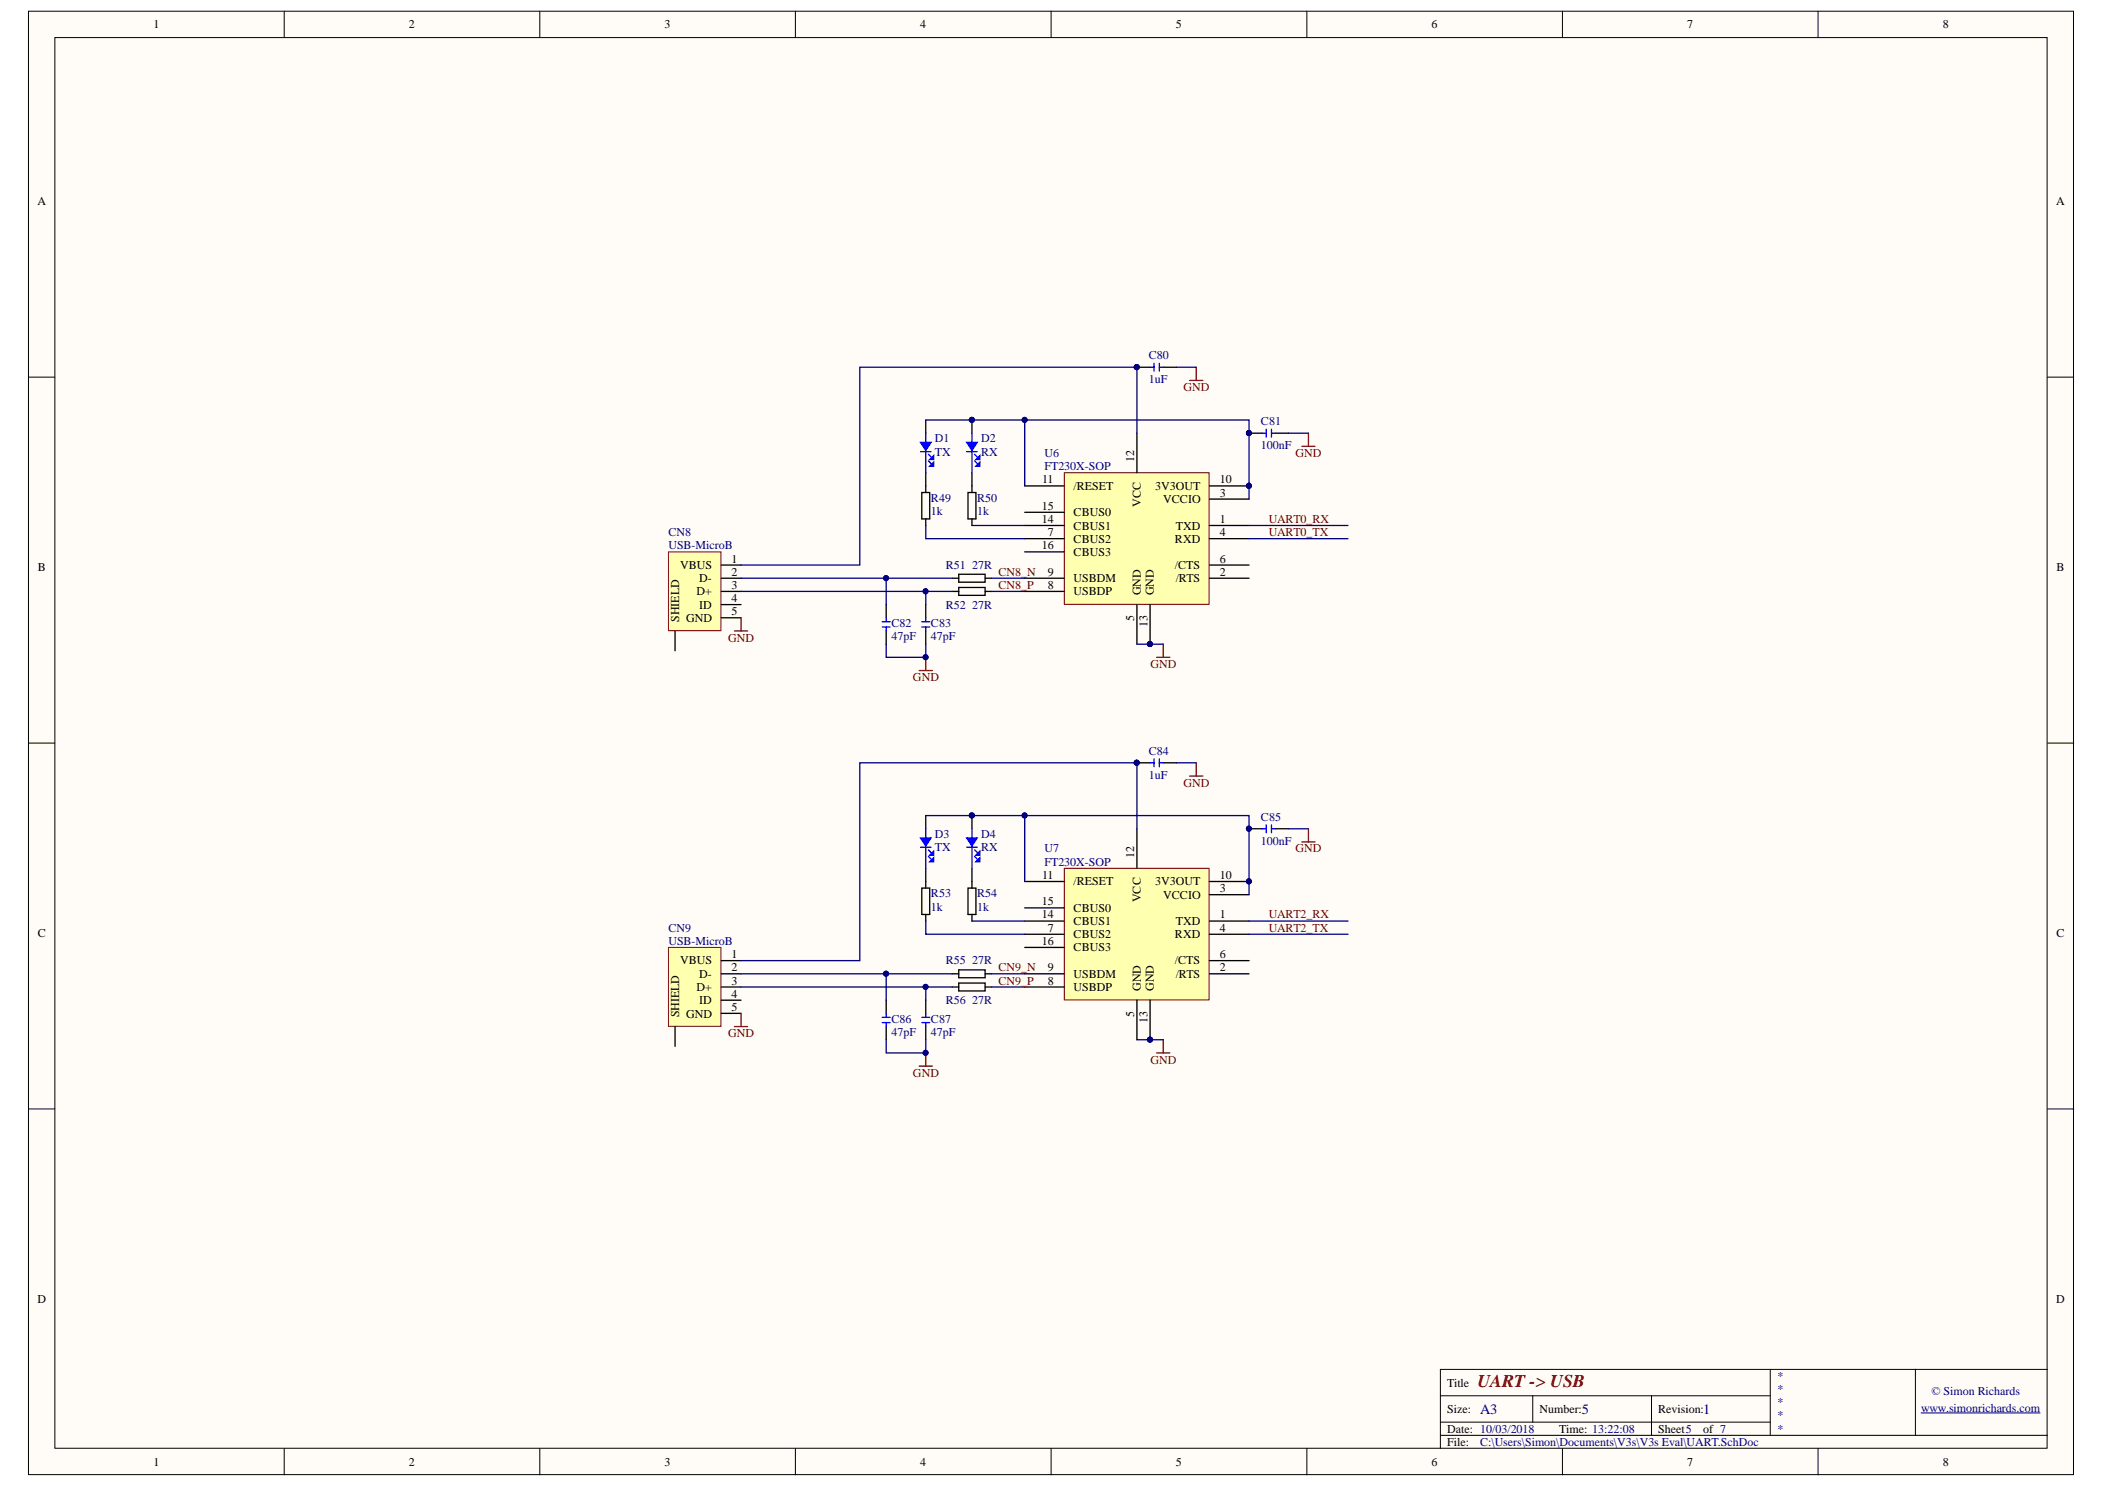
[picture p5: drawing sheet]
<svg xmlns="http://www.w3.org/2000/svg" width="297mm" height="210mm" viewBox="0 0 297 210" stroke-linecap="round" stroke-linejoin="round" font-family="sans-serif">
<defs><g id="words">
<text font-size="2.5" fill="#800000" x="208.5" y="195.6">UART -&gt; USB</text>
<g font-size="2" fill="#000080">
<text x="208.9" y="199.4">A3</text>
<text x="223.2" y="199.4">5</text>
<text x="240.3" y="199.4">1</text>
</g>
<g font-size="1.7">
<text x="21.7" y="4">1</text>
<text x="57.7" y="4">2</text>
<text x="93.8" y="4">3</text>
<text x="129.8" y="4">4</text>
<text x="165.9" y="4">5</text>
<text x="202" y="4">6</text>
<text x="238.1" y="4">7</text>
<text x="274.2" y="4">8</text>
<text x="5.3" y="28.9">A</text>
<text x="290.2" y="28.9">A</text>
<text x="160" y="65.2" transform="rotate(-90 160 65.2)">12</text>
<text x="147" y="71.9">15</text>
<text x="147.1" y="68.2">11</text>
<text x="151.5" y="69.1">/RESET</text>
<text x="161" y="71.5" transform="rotate(-90 161 71.5)">VCC</text>
<text x="163" y="69.1">3V3OUT</text>
<text x="164.2" y="71">VCCIO</text>
<text x="172.1" y="70.1">3</text>
<text x="172.1" y="68.2">10</text>
<text x="147" y="73.8">14</text>
<text x="147" y="77.5">16</text>
<text x="147.9" y="75.6">7</text>
<text x="151.5" y="76.6">CBUS2</text>
<text x="151.5" y="74.7">CBUS1</text>
<text x="151.5" y="72.8">CBUS0</text>
<text x="165.8" y="76.6">RXD</text>
<text x="165.9" y="74.7">TXD</text>
<text x="172.1" y="73.8">1</text>
<text x="172.1" y="75.6">4</text>
<text x="5.3" y="80.5">B</text>
<text x="96" y="80.3">VBUS</text>
<text x="98.7" y="82.1">D-</text>
<text x="103.2" y="79.4">1</text>
<text x="103.2" y="81.2">2</text>
<text x="103.2" y="83.1">3</text>
<text x="147.9" y="83.1">8</text>
<text x="147.9" y="81.2">9</text>
<text x="151.5" y="82.1">USBDM</text>
<text x="151.5" y="78.4">CBUS3</text>
<text x="165.8" y="80.3">/CTS</text>
<text x="165.9" y="82.1">/RTS</text>
<text x="172.1" y="81.2">2</text>
<text x="172.1" y="79.4">6</text>
<text x="290.2" y="80.5">B</text>
<text x="95.8" y="87.7" transform="rotate(-90 95.8 87.7)">SHIELD</text>
<text x="96.8" y="87.7">GND</text>
<text x="98.3" y="84">D+</text>
<text x="98.7" y="85.9">ID</text>
<text x="103.2" y="84.9">4</text>
<text x="103.2" y="86.8">5</text>
<text x="151.5" y="84">USBDP</text>
<text x="160" y="87.6" transform="rotate(-90 160 87.6)">5</text>
<text x="161" y="84" transform="rotate(-90 161 84)">GND</text>
<text x="161.9" y="88.4" transform="rotate(-90 161.9 88.4)">13</text>
<text x="162.8" y="84" transform="rotate(-90 162.8 84)">GND</text>
<text x="147.1" y="124">11</text>
<text x="151.5" y="124.9">/RESET</text>
<text x="160" y="121" transform="rotate(-90 160 121)">12</text>
<text x="163" y="124.9">3V3OUT</text>
<text x="172.1" y="125.8">3</text>
<text x="172.1" y="124">10</text>
<text x="147" y="129.5">14</text>
<text x="147" y="127.7">15</text>
<text x="147.9" y="131.4">7</text>
<text x="151.5" y="130.5">CBUS1</text>
<text x="151.5" y="128.6">CBUS0</text>
<text x="161" y="127.2" transform="rotate(-90 161 127.2)">VCC</text>
<text x="164.2" y="126.8">VCCIO</text>
<text x="165.9" y="130.5">TXD</text>
<text x="172.1" y="129.5">1</text>
<text x="172.1" y="131.4">4</text>
<text x="5.3" y="132.1">C</text>
<text x="96" y="136.1">VBUS</text>
<text x="98.7" y="138">D-</text>
<text x="103.2" y="135.1">1</text>
<text x="103.2" y="137">2</text>
<text x="147" y="133.3">16</text>
<text x="147.9" y="137">9</text>
<text x="151.5" y="132.3">CBUS2</text>
<text x="151.5" y="138">USBDM</text>
<text x="151.5" y="134.2">CBUS3</text>
<text x="165.8" y="132.3">RXD</text>
<text x="165.8" y="136.1">/CTS</text>
<text x="165.9" y="138">/RTS</text>
<text x="172.1" y="137">2</text>
<text x="172.1" y="135.1">6</text>
<text x="290.2" y="132.1">C</text>
<text x="95.8" y="143.5" transform="rotate(-90 95.8 143.5)">SHIELD</text>
<text x="96.8" y="143.5">GND</text>
<text x="98.3" y="139.8">D+</text>
<text x="98.7" y="141.7">ID</text>
<text x="103.2" y="138.9">3</text>
<text x="103.2" y="140.7">4</text>
<text x="103.2" y="142.6">5</text>
<text x="147.9" y="138.9">8</text>
<text x="151.5" y="139.8">USBDP</text>
<text x="160" y="143.4" transform="rotate(-90 160 143.4)">5</text>
<text x="161" y="139.8" transform="rotate(-90 161 139.8)">GND</text>
<text x="162.8" y="139.8" transform="rotate(-90 162.8 139.8)">GND</text>
<text x="161.9" y="144.3" transform="rotate(-90 161.9 144.3)">13</text>
<text x="5.3" y="183.8">D</text>
<text x="290.2" y="183.8">D</text>
<text x="204.2" y="195.6">Title</text>
<text x="204.2" y="199.3">Size:</text>
<text x="204.2" y="202.1">Date: 10/03/2018</text>
<text x="204.2" y="204">File:</text>
<text x="217.2" y="199.3">Number:</text>
<text x="220" y="202.1">Time: 13:22:08</text>
<text x="234" y="199.3">Revision:</text>
<text x="234" y="202.1">Sheet5</text>
<text x="240.3" y="202.1">of 7</text>
<text x="21.7" y="206.7">1</text>
<text x="57.7" y="206.7">2</text>
<text x="93.8" y="206.7">3</text>
<text x="129.8" y="206.7">4</text>
<text x="165.9" y="206.7">5</text>
<text x="202" y="206.7">6</text>
<text x="238.1" y="206.7">7</text>
<text x="274.2" y="206.7">8</text>
</g>
<g font-size="1.7" fill="#000080">
<text x="162.1" y="50.7">C80</text>
<text x="162.1" y="54">1uF</text>
<text x="131.9" y="62.4">D1</text>
<text x="131.9" y="64.3">TX</text>
<text x="138.4" y="62.4">D2</text>
<text x="138.4" y="64.3">RX</text>
<text x="147.4" y="64.5">U6</text>
<text x="177.9" y="60">C81</text>
<text x="177.9" y="63.3">100nF</text>
<text x="131.4" y="70.8">R49</text>
<text x="137.9" y="70.8">R50</text>
<text x="147.4" y="66.3">FT230X-SOP</text>
<text x="94.3" y="75.6">CN8</text>
<text x="94.3" y="77.5">USB-MicroB</text>
<text x="131.4" y="72.6">1k</text>
<text x="137.9" y="72.6">1k</text>
<text x="133.4" y="80.3">R51</text>
<text x="137.2" y="80.3">27R</text>
<text x="125.8" y="88.4">C82</text>
<text x="131.4" y="88.4">C83</text>
<text x="133.4" y="85.9">R52</text>
<text x="137.2" y="85.9">27R</text>
<text x="125.8" y="90.3">47pF</text>
<text x="131.4" y="90.3">47pF</text>
<text x="162.1" y="106.5">C84</text>
<text x="162.1" y="109.9">1uF</text>
<text x="131.9" y="118.2">D3</text>
<text x="138.4" y="118.2">D4</text>
<text x="177.9" y="115.8">C85</text>
<text x="177.9" y="119.2">100nF</text>
<text x="131.9" y="120.1">TX</text>
<text x="138.4" y="120.1">RX</text>
<text x="147.4" y="120.3">U7</text>
<text x="147.4" y="122.1">FT230X-SOP</text>
<text x="94.3" y="131.4">CN9</text>
<text x="131.4" y="126.6">R53</text>
<text x="131.4" y="128.4">1k</text>
<text x="137.9" y="126.6">R54</text>
<text x="137.9" y="128.4">1k</text>
<text x="94.3" y="133.3">USB-MicroB</text>
<text x="133.4" y="136.1">R55</text>
<text x="137.2" y="136.1">27R</text>
<text x="133.4" y="141.7">R56</text>
<text x="137.2" y="141.7">27R</text>
<text x="125.8" y="144.3">C86</text>
<text x="125.8" y="146.1">47pF</text>
<text x="131.4" y="144.3">C87</text>
<text x="131.4" y="146.1">47pF</text>
<text x="250.7" y="194.7">*</text>
<text x="250.7" y="196.5">*</text>
<text x="272.6" y="196.7">© Simon Richards</text>
<text x="208.9" y="204">C:\Users\Simon\Documents\V3s\V3s Eval\UART.SchDoc</text>
<text x="250.7" y="198.4">*</text>
<text x="250.7" y="200.2">*</text>
<text x="250.7" y="202.1">*</text>
<text x="271.1" y="199.1">www.simonrichards.com</text>
</g>
<g font-size="1.7" fill="#800000">
<text x="167" y="55.1">GND</text>
<text x="182.8" y="64.5">GND</text>
<text x="179" y="75.6">UART0_TX</text>
<text x="179" y="73.8">UART0_RX</text>
<text x="140.9" y="83.1">CN8_P</text>
<text x="140.9" y="81.2">CN8_N</text>
<text x="102.7" y="90.5">GND</text>
<text x="162.3" y="94.2">GND</text>
<text x="128.8" y="96.1">GND</text>
<text x="167" y="111">GND</text>
<text x="182.8" y="120.3">GND</text>
<text x="179" y="131.4">UART2_TX</text>
<text x="179" y="129.5">UART2_RX</text>
<text x="140.9" y="137">CN9_N</text>
<text x="140.9" y="138.9">CN9_P</text>
<text x="102.7" y="146.3">GND</text>
<text x="128.8" y="151.9">GND</text>
<text x="162.3" y="150">GND</text>
</g>
</g></defs>
<g fill="#fffcf8" stroke="#000" stroke-width=".14">
<path d="M4 1.6h288.6v206.4h-288.6z"/>
<path d="M7.7 5.3h281.2v199h-281.2z"/>
</g>
<g fill="none" stroke="#000" stroke-width=".14">
<path d="M40.1 1.6v3.7M76.2 1.6v3.7M112.2 1.6v3.7M148.3 1.6v3.7M184.4 1.6v3.7M220.5 1.6v3.7M256.5 1.6v3.7M4 53.2h3.7M288.9 53.2h3.7M4 104.8h3.7M288.9 104.8h3.7M4 156.4h3.7"/>
<path d="M288.9 156.4h3.7M203.3 196.9h46.5M216.3 196.9v3.7M233 196.9v5.6M249.8 193.2v9.3M270.3 193.2h-67v11.1M288.9 193.2h-18.6v9.3M40.1 204.3v3.8M76.2 204.3v3.8M112.2 204.3v3.8M148.3 204.3v3.8M184.4 204.3v3.8"/>
<path d="M203.3 202.5h85.6M203.3 200.6h46.5M220.5 204.3v3.8M256.5 204.3v3.8"/>
</g>
<path d="M271.1 199.3h16.8" fill="none" stroke="#000080" stroke-width=".14"/>
<path d="M94.3 77.8h7.4v11.2h-7.4z" fill="#ffffb0" stroke="#800000" stroke-width=".14"/>
<path d="M101.8 79.7h2.8M95.3 89v2.8M101.8 81.6h2.8M101.8 83.4h2.8M101.8 85.3h2.8M101.8 87.1h2.8" fill="none" stroke="#000" stroke-width=".19"/>
<path d="M150.2 66.7h20.4v18.5h-20.4z" fill="#ffffb0" stroke="#800000" stroke-width=".14"/>
<g fill="none" stroke="#000" stroke-width=".19">
<path d="M137.2 59.2v1.9M160.4 51.8h1.9M164.2 51.8h1.8M137.2 66.7v1.8M144.6 74.1h5.6M144.6 76h5.6M144.6 68.5h5.6M144.6 72.3h5.6M144.6 77.8h5.6M160.4 61.1v5.6M170.7 74.1h5.6M170.7 70.4h5.6"/>
<path d="M170.7 76h5.6M170.7 79.7h5.6M170.7 68.5h5.6M176.3 61.1h1.8M180 61.1h1.8M125 85.3v1.8M125 89v1.9M130.6 85.3v1.8M130.6 89v1.9M134.4 81.6h.9M134.4 83.4h.9M135.3 81h3.7v1.1h-3.7z"/>
<path d="M135.3 82.9h3.7v1.1h-3.7zM139 81.6h.9M139 83.4h.9M144.6 81.6h5.6M144.6 83.4h5.6M160.4 85.3v5.6M162.3 85.3v5.6M170.7 81.6h5.6"/>
</g>
<g fill="#000080" stroke="#000080" stroke-width=".14">
<circle cx="176.2" cy="68.5" r=".35"/>
<circle cx="162.3" cy="90.8" r=".35"/>
<circle cx="176.2" cy="61.1" r=".35"/>
<circle cx="144.6" cy="59.2" r=".35"/>
<circle cx="160.4" cy="51.8" r=".35"/>
<circle cx="125" cy="81.5" r=".35"/>
<circle cx="130.6" cy="83.4" r=".35"/>
<circle cx="130.6" cy="92.7" r=".35"/>
<circle cx="137.1" cy="59.2" r=".35"/>
</g>
<g fill="none" stroke="#000080" stroke-width=".19">
<path d="M166 51.8h2.8M144.6 68.5v-9.3h31.7v11.2M160.4 61.1v-9.3h-39.1v27.9h-16.7M176.3 74.1h13.9M176.3 76h13.9M181.8 61.1h2.8M104.6 81.6h29.8M104.6 83.4h29.8M125 90.9v1.8h5.6v-1.8M125 81.6v3.7M130.6 83.4v1.9M139.9 81.6h4.7"/>
<path d="M139.9 83.4h4.7M160.4 90.9h3.8"/>
</g>
<g fill="none" stroke="#00f" stroke-width=".19">
<path d="M162.3 51.8h.5M162.8 51.2v1.2M163.6 51.8h.6M163.6 51.2v1.2M137.2 61.1v5.6M137.5 65l.4 .4M178.1 61.1h.6M178.7 60.5v1.2M179.4 61.1h.6M179.4 60.5v1.2M124.5 88.4h1.1M124.5 87.7h1.1"/>
<path d="M125 87.1v.6M125 88.4v.6M130.1 88.4h1.1M130.1 87.7h1.1M130.6 87.1v.6M130.6 88.4v.6"/>
</g>
<path d="M167.9 53.7h1.8M168.8 51.8v1.9M183.7 63h1.9M184.6 61.1v1.9M103.6 89h1.9M104.6 87.1v1.9M129.7 94.6h1.9M130.6 92.7v1.9M163.2 92.7h1.9M164.2 90.9v1.8" fill="none" stroke="#800000" stroke-width=".19"/>
<path d="M136.4 62.4h1.5l-.7 1.1z" fill="#00f"/>
<path d="M136.4 62.4h1.5l-.7 1.1z" fill="none" stroke="#00f" stroke-width=".19"/>
<path d="M137.7 65.8l.6-.6v.6z" fill="#00f"/>
<path d="M136.4 63.7h1.5M137.5 64.1l.4 .4M137.7 65.8l.6-.6v.6z" fill="none" stroke="#00f" stroke-width=".19"/>
<path d="M137.7 64.8l.6-.5v.5z" fill="#00f"/>
<path d="M130.6 61.1v5.6M131 65l.4 .4M137.7 64.8l.6-.5v.5z" fill="none" stroke="#00f" stroke-width=".19"/>
<circle cx="137.1" cy="59.2" r=".35" fill="#000080" stroke="#000080" stroke-width=".14"/>
<path d="M130.6 59.2v1.9M130.6 66.7v1.8" fill="none" stroke="#000" stroke-width=".19"/>
<path d="M129.9 62.4h1.5l-.8 1.1z" fill="#00f"/>
<path d="M129.9 62.4h1.5l-.8 1.1z" fill="none" stroke="#00f" stroke-width=".19"/>
<path d="M131.2 65.8l.6-.6v.6z" fill="#00f"/>
<path d="M129.9 63.7h1.5M131 64.1l.4 .4M131.2 65.8l.6-.6v.6z" fill="none" stroke="#00f" stroke-width=".19"/>
<path d="M131.2 64.8l.6-.5v.5z" fill="#00f"/>
<path d="M131.2 64.8l.6-.5v.5z" fill="none" stroke="#00f" stroke-width=".19"/>
<path d="M130.1 69.5h1.1v3.7h-1.1zM130.6 68.5v1M130.6 73.2v.9M136.6 69.5h1.1v3.7h-1.1zM137.2 68.5v1M137.2 73.2v.9" fill="none" stroke="#000" stroke-width=".19"/>
<path d="M130.6 59.2h14M130.6 74.1v1.9h14M137.2 74.1h7.4" fill="none" stroke="#000080" stroke-width=".19"/>
<g fill="#000080" stroke="#000080" stroke-width=".14">
<circle cx="144.6" cy="59.2" r=".35"/>
<circle cx="137.1" cy="59.2" r=".35"/>
</g>
<path d="M94.3 133.6h7.4v11.2h-7.4z" fill="#ffffb0" stroke="#800000" stroke-width=".14"/>
<path d="M101.8 135.5h2.8M101.8 137.4h2.8M101.8 139.2h2.8M95.3 144.8v2.8M101.8 141.1h2.8M101.8 142.9h2.8" fill="none" stroke="#000" stroke-width=".19"/>
<path d="M150.2 122.5h20.4v18.6h-20.4z" fill="#ffffb0" stroke="#800000" stroke-width=".14"/>
<g fill="none" stroke="#000" stroke-width=".19">
<path d="M137.2 115v1.9M160.4 116.9v5.6M160.4 107.6h1.9M164.2 107.6h1.8M176.3 116.9h1.8M180 116.9h1.8M134.4 137.4h.9M134.4 139.2h.9M135.3 136.8h3.7v1.1h-3.7zM135.3 138.7h3.7v1.1h-3.7zM137.2 122.5v1.8M139 137.4h.9"/>
<path d="M139 139.2h.9M144.6 129.9h5.6M144.6 137.4h5.6M144.6 131.8h5.6M144.6 139.2h5.6M144.6 124.3h5.6M144.6 128.1h5.6M144.6 133.6h5.6M170.7 129.9h5.6M170.7 137.4h5.6M170.7 126.2h5.6M170.7 131.8h5.6"/>
<path d="M170.7 135.5h5.6M170.7 124.3h5.6M125 141.1v1.8M125 144.8v1.9M130.6 141.1v1.8M130.6 144.8v1.9M160.4 141.1v5.6M162.3 141.1v5.6"/>
</g>
<g fill="#000080" stroke="#000080" stroke-width=".14">
<circle cx="176.2" cy="124.3" r=".35"/>
<circle cx="162.3" cy="146.7" r=".35"/>
<circle cx="176.2" cy="116.9" r=".35"/>
<circle cx="144.6" cy="115" r=".35"/>
<circle cx="160.4" cy="107.6" r=".35"/>
<circle cx="125" cy="137.4" r=".35"/>
<circle cx="130.6" cy="139.2" r=".35"/>
<circle cx="130.6" cy="148.5" r=".35"/>
<circle cx="137.1" cy="115" r=".35"/>
</g>
<g fill="none" stroke="#000080" stroke-width=".19">
<path d="M160.4 116.9v-9.3h-39.1v27.9h-16.7M166 107.6h2.8M181.8 116.9h2.8M104.6 137.4h29.8M104.6 139.2h29.8M125 137.4v3.7M130.6 139.2v1.9M139.9 137.4h4.7M139.9 139.2h4.7M144.6 124.3v-9.3h31.7v11.2M176.3 129.9h13.9M176.3 131.8h13.9"/>
<path d="M125 146.7v1.8h5.6v-1.8M160.4 146.7h3.8"/>
</g>
<g fill="none" stroke="#00f" stroke-width=".19">
<path d="M137.2 116.9v5.6M162.3 107.6h.5M162.8 107v1.2M163.6 107.6h.6M163.6 107v1.2M178.1 116.9h.6M178.7 116.4v1.1M179.4 116.9h.6M179.4 116.4v1.1M137.5 120.8l.4 .4M124.5 144.3h1.1M124.5 143.5h1.1"/>
<path d="M125 142.9v.6M125 144.3v.5M130.1 144.3h1.1M130.1 143.5h1.1M130.6 142.9v.6M130.6 144.3v.5"/>
</g>
<path d="M167.9 109.5h1.8M168.8 107.6v1.9M183.7 118.8h1.9M184.6 116.9v1.9M103.6 144.8h1.9M104.6 142.9v1.9M129.7 150.4h1.9M130.6 148.5v1.9M163.2 148.5h1.9M164.2 146.7v1.8" fill="none" stroke="#800000" stroke-width=".19"/>
<path d="M136.4 118.2h1.5l-.7 1.1z" fill="#00f"/>
<path d="M136.4 118.2h1.5l-.7 1.1z" fill="none" stroke="#00f" stroke-width=".19"/>
<path d="M137.7 121.6l.6-.6v.6z" fill="#00f"/>
<path d="M136.4 119.5h1.5M137.5 119.9l.4 .4M137.7 121.6l.6-.6v.6z" fill="none" stroke="#00f" stroke-width=".19"/>
<path d="M137.7 120.6l.6-.5v.5z" fill="#00f"/>
<path d="M130.6 116.9v5.6M131 120.8l.4 .4M137.7 120.6l.6-.5v.5z" fill="none" stroke="#00f" stroke-width=".19"/>
<circle cx="137.1" cy="115" r=".35" fill="#000080" stroke="#000080" stroke-width=".14"/>
<path d="M130.6 115v1.9M130.6 122.5v1.8" fill="none" stroke="#000" stroke-width=".19"/>
<path d="M129.9 118.2h1.5l-.8 1.1z" fill="#00f"/>
<path d="M129.9 118.2h1.5l-.8 1.1z" fill="none" stroke="#00f" stroke-width=".19"/>
<path d="M131.2 121.6l.6-.6v.6z" fill="#00f"/>
<path d="M129.9 119.5h1.5M131 119.9l.4 .4M131.2 121.6l.6-.6v.6z" fill="none" stroke="#00f" stroke-width=".19"/>
<path d="M131.2 120.6l.6-.5v.5z" fill="#00f"/>
<path d="M131.2 120.6l.6-.5v.5z" fill="none" stroke="#00f" stroke-width=".19"/>
<path d="M130.1 125.3h1.1v3.7h-1.1zM130.6 124.3v1M130.6 129v.9M136.6 125.3h1.1v3.7h-1.1zM137.2 124.3v1M137.2 129v.9" fill="none" stroke="#000" stroke-width=".19"/>
<path d="M130.6 115h14M130.6 129.9v1.9h14M137.2 129.9h7.4" fill="none" stroke="#000080" stroke-width=".19"/>
<g fill="#000080" stroke="#000080" stroke-width=".14">
<circle cx="144.6" cy="115" r=".35"/>
<circle cx="137.1" cy="115" r=".35"/>
</g>
<use href="#words"/>
</svg>
